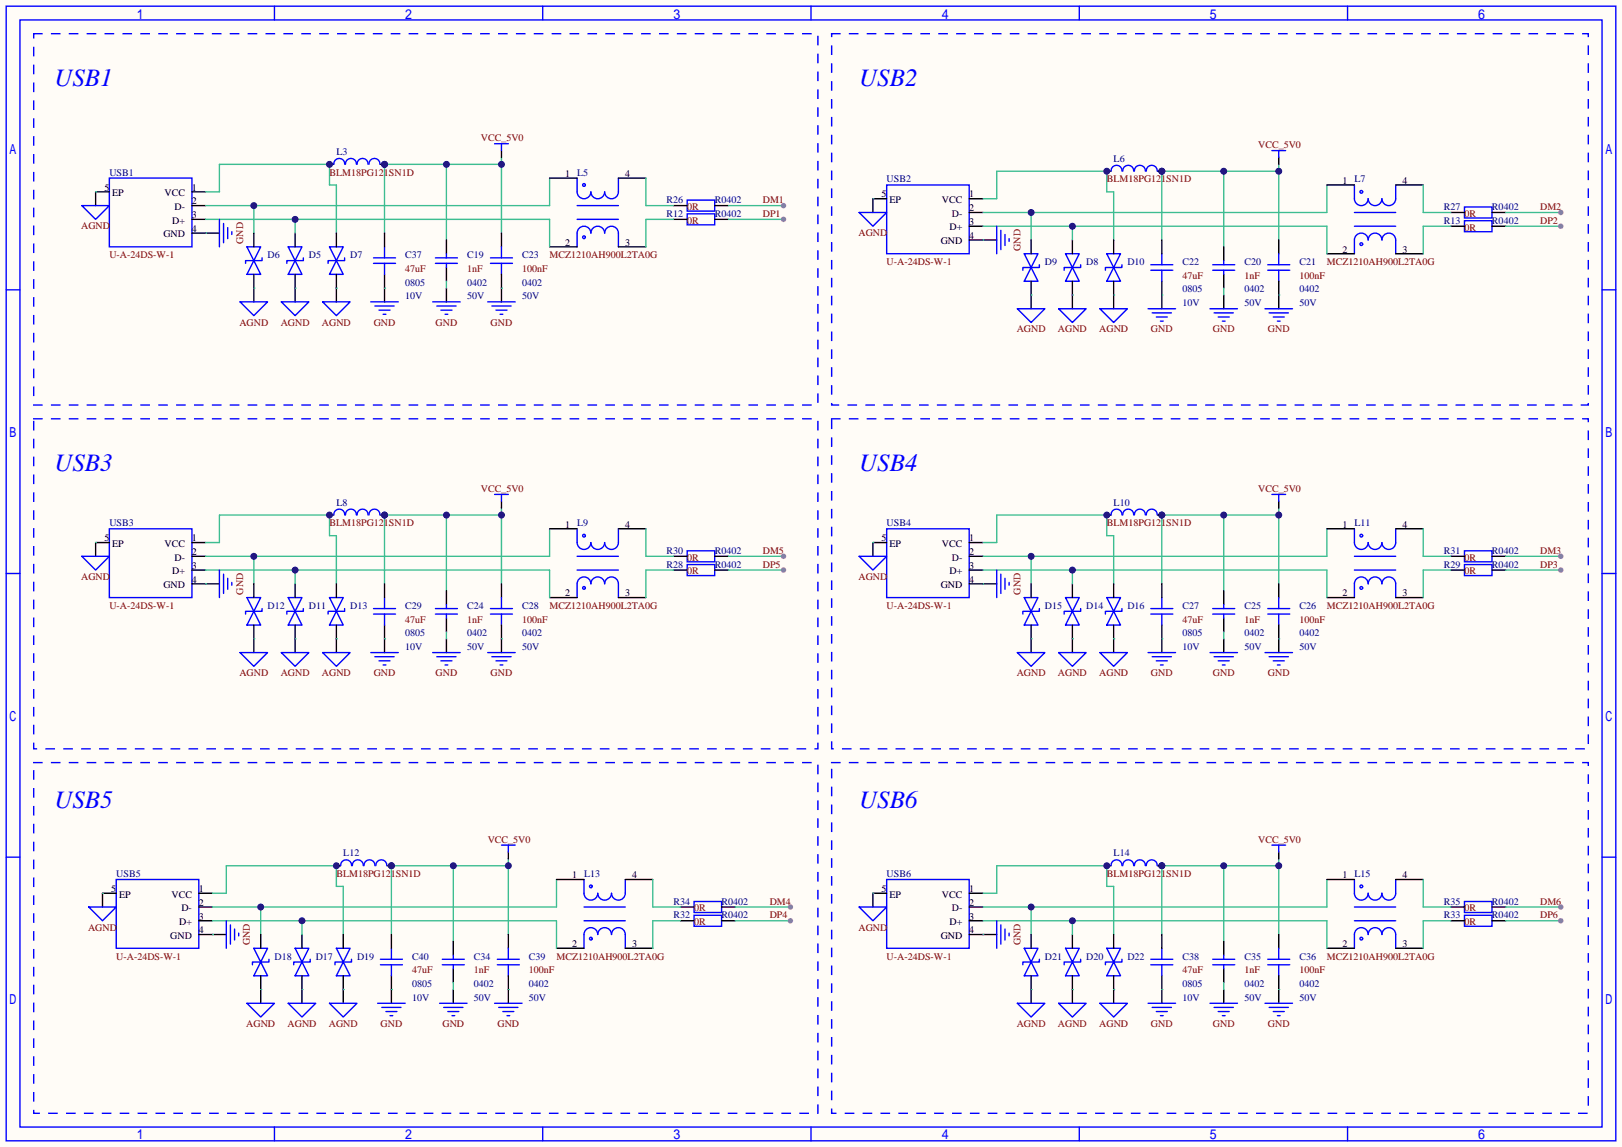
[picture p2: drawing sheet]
<svg xmlns="http://www.w3.org/2000/svg" width="299mm" height="212mm" viewBox="0 0 299 212" stroke-linecap="round" stroke-linejoin="round" font-family="sans-serif">
<defs><g id="words">
<g font-size="4.6" fill="#00f">
<text x="10" y="15.9">USB1</text>
<text x="158.6" y="15.9">USB2</text>
<text x="10" y="87">USB3</text>
<text x="158.6" y="87">USB4</text>
<text x="10" y="149.3">USB5</text>
<text x="158.6" y="149.3">USB6</text>
</g>
<g font-size="1.8" fill="#000080">
<text x="62.1" y="28.6">L3</text>
<text x="205.6" y="29.9">L6</text>
<text x="20.2" y="32.4">USB1</text>
<text x="163.7" y="33.7">USB2</text>
<text x="123.1" y="37.5">R26</text>
<text x="123.1" y="40.1">R12</text>
<text x="132" y="37.5">R0402</text>
<text x="132" y="40.1">R0402</text>
<text x="266.6" y="38.8">R27</text>
<text x="266.6" y="41.3">R13</text>
<text x="275.5" y="38.8">R0402</text>
<text x="275.5" y="41.3">R0402</text>
<text x="49.4" y="47.7">D6</text>
<text x="57" y="47.7">D5</text>
<text x="64.6" y="47.7">D7</text>
<text x="74.8" y="47.7">C37</text>
<text x="86.2" y="47.7">C19</text>
<text x="96.4" y="47.7">C23</text>
<text x="74.8" y="52.8">0805</text>
<text x="86.2" y="52.8">0402</text>
<text x="96.4" y="52.8">0402</text>
<text x="192.9" y="48.9">D9</text>
<text x="200.5" y="48.9">D8</text>
<text x="208.2" y="48.9">D10</text>
<text x="218.3" y="48.9">C22</text>
<text x="229.7" y="48.9">C20</text>
<text x="239.9" y="48.9">C21</text>
<text x="74.8" y="55.3">10V</text>
<text x="86.2" y="55.3">50V</text>
<text x="96.4" y="55.3">50V</text>
<text x="218.3" y="54">0805</text>
<text x="218.3" y="56.6">10V</text>
<text x="229.7" y="54">0402</text>
<text x="229.7" y="56.6">50V</text>
<text x="239.9" y="54">0402</text>
<text x="239.9" y="56.6">50V</text>
<text x="62.1" y="93.4">L8</text>
<text x="205.6" y="93.4">L10</text>
<text x="20.2" y="97.2">USB3</text>
<text x="163.7" y="97.2">USB4</text>
<text x="123.1" y="104.8">R28</text>
<text x="123.1" y="102.3">R30</text>
<text x="132" y="104.8">R0402</text>
<text x="132" y="102.3">R0402</text>
<text x="266.6" y="102.3">R31</text>
<text x="266.6" y="104.8">R29</text>
<text x="275.5" y="102.3">R0402</text>
<text x="275.5" y="104.8">R0402</text>
<text x="49.4" y="112.4">D12</text>
<text x="57" y="112.4">D11</text>
<text x="64.6" y="112.4">D13</text>
<text x="74.8" y="112.4">C29</text>
<text x="86.2" y="112.4">C24</text>
<text x="96.4" y="112.4">C28</text>
<text x="192.9" y="112.4">D15</text>
<text x="200.5" y="112.4">D14</text>
<text x="208.2" y="112.4">D16</text>
<text x="218.3" y="112.4">C27</text>
<text x="229.7" y="112.4">C25</text>
<text x="239.9" y="112.4">C26</text>
<text x="74.8" y="117.5">0805</text>
<text x="86.2" y="117.5">0402</text>
<text x="96.4" y="117.5">0402</text>
<text x="218.3" y="117.5">0805</text>
<text x="229.7" y="117.5">0402</text>
<text x="239.9" y="117.5">0402</text>
<text x="74.8" y="120.1">10V</text>
<text x="86.2" y="120.1">50V</text>
<text x="96.4" y="120.1">50V</text>
<text x="218.3" y="120.1">10V</text>
<text x="229.7" y="120.1">50V</text>
<text x="239.9" y="120.1">50V</text>
<text x="21.5" y="162">USB5</text>
<text x="63.4" y="158.2">L12</text>
<text x="163.7" y="162">USB6</text>
<text x="205.6" y="158.2">L14</text>
<text x="124.3" y="167.1">R34</text>
<text x="133.2" y="167.1">R0402</text>
<text x="266.6" y="167.1">R35</text>
<text x="275.5" y="167.1">R0402</text>
<text x="124.3" y="169.6">R32</text>
<text x="133.2" y="169.6">R0402</text>
<text x="266.6" y="169.6">R33</text>
<text x="275.5" y="169.6">R0402</text>
<text x="50.7" y="177.2">D18</text>
<text x="58.3" y="177.2">D17</text>
<text x="65.9" y="177.2">D19</text>
<text x="76.1" y="177.2">C40</text>
<text x="87.5" y="177.2">C34</text>
<text x="97.7" y="177.2">C39</text>
<text x="192.9" y="177.2">D21</text>
<text x="200.5" y="177.2">D20</text>
<text x="208.2" y="177.2">D22</text>
<text x="218.3" y="177.2">C38</text>
<text x="229.7" y="177.2">C35</text>
<text x="239.9" y="177.2">C36</text>
<text x="76.1" y="182.3">0805</text>
<text x="76.1" y="184.8">10V</text>
<text x="87.5" y="182.3">0402</text>
<text x="87.5" y="184.8">50V</text>
<text x="97.7" y="182.3">0402</text>
<text x="97.7" y="184.8">50V</text>
<text x="218.3" y="182.3">0805</text>
<text x="218.3" y="184.8">10V</text>
<text x="229.7" y="182.3">0402</text>
<text x="229.7" y="184.8">50V</text>
<text x="239.9" y="182.3">0402</text>
<text x="239.9" y="184.8">50V</text>
</g>
<g font-size="1.8" fill="#800000">
<text x="88.8" y="26.1">VCC_5V0</text>
<text x="232.3" y="27.4">VCC_5V0</text>
<text x="60.8" y="32.4">BLM18PG121SN1D</text>
<text x="204.3" y="33.7">BLM18PG121SN1D</text>
<text x="126.9" y="38.8">0R</text>
<text x="126.9" y="41.3">0R</text>
<text x="140.8" y="37.5">DM1</text>
<text x="140.8" y="40.1">DP1</text>
<text x="270.4" y="40.1">0R</text>
<text x="284.4" y="38.8">DM2</text>
<text x="284.4" y="41.3">DP2</text>
<text x="15" y="42.3">AGND</text>
<text x="20.2" y="47.7">U-A-24DS-W-1</text>
<text x="44.9" y="45" transform="rotate(-90 44.9 45)">GND</text>
<text x="101.5" y="47.7">MCZ1210AH900L2TA0G</text>
<text x="158.5" y="43.6">AGND</text>
<text x="188.4" y="46.3" transform="rotate(-90 188.4 46.3)">GND</text>
<text x="270.4" y="42.6">0R</text>
<text x="74.8" y="50.2">47uF</text>
<text x="86.2" y="50.2">1nF</text>
<text x="96.4" y="50.2">100nF</text>
<text x="163.7" y="48.9">U-A-24DS-W-1</text>
<text x="218.3" y="51.5">47uF</text>
<text x="229.7" y="51.5">1nF</text>
<text x="239.9" y="51.5">100nF</text>
<text x="245" y="48.9">MCZ1210AH900L2TA0G</text>
<text x="44.2" y="60.1">AGND</text>
<text x="51.8" y="60.1">AGND</text>
<text x="59.4" y="60.1">AGND</text>
<text x="69" y="60.1">GND</text>
<text x="80.4" y="60.1">GND</text>
<text x="90.6" y="60.1">GND</text>
<text x="187.7" y="61.4">AGND</text>
<text x="195.3" y="61.4">AGND</text>
<text x="203" y="61.4">AGND</text>
<text x="212.5" y="61.4">GND</text>
<text x="223.9" y="61.4">GND</text>
<text x="234.1" y="61.4">GND</text>
<text x="88.8" y="90.9">VCC_5V0</text>
<text x="232.3" y="90.9">VCC_5V0</text>
<text x="60.8" y="97.2">BLM18PG121SN1D</text>
<text x="204.3" y="97.2">BLM18PG121SN1D</text>
<text x="15" y="107.1">AGND</text>
<text x="126.9" y="106.1">0R</text>
<text x="126.9" y="103.6">0R</text>
<text x="140.8" y="102.3">DM5</text>
<text x="140.8" y="104.8">DP5</text>
<text x="158.5" y="107.1">AGND</text>
<text x="270.4" y="103.6">0R</text>
<text x="270.4" y="106.1">0R</text>
<text x="284.4" y="102.3">DM3</text>
<text x="284.4" y="104.8">DP3</text>
<text x="20.2" y="112.4">U-A-24DS-W-1</text>
<text x="44.9" y="109.8" transform="rotate(-90 44.9 109.8)">GND</text>
<text x="101.5" y="112.4">MCZ1210AH900L2TA0G</text>
<text x="163.7" y="112.4">U-A-24DS-W-1</text>
<text x="188.4" y="109.8" transform="rotate(-90 188.4 109.8)">GND</text>
<text x="245" y="112.4">MCZ1210AH900L2TA0G</text>
<text x="74.8" y="115">47uF</text>
<text x="86.2" y="115">1nF</text>
<text x="96.4" y="115">100nF</text>
<text x="218.3" y="115">47uF</text>
<text x="229.7" y="115">1nF</text>
<text x="239.9" y="115">100nF</text>
<text x="44.2" y="124.9">AGND</text>
<text x="51.8" y="124.9">AGND</text>
<text x="59.4" y="124.9">AGND</text>
<text x="69" y="124.9">GND</text>
<text x="80.4" y="124.9">GND</text>
<text x="90.6" y="124.9">GND</text>
<text x="187.7" y="124.9">AGND</text>
<text x="195.3" y="124.9">AGND</text>
<text x="203" y="124.9">AGND</text>
<text x="212.5" y="124.9">GND</text>
<text x="223.9" y="124.9">GND</text>
<text x="234.1" y="124.9">GND</text>
<text x="90" y="155.6">VCC_5V0</text>
<text x="232.3" y="155.6">VCC_5V0</text>
<text x="62.1" y="162">BLM18PG121SN1D</text>
<text x="204.3" y="162">BLM18PG121SN1D</text>
<text x="142.1" y="167.1">DM4</text>
<text x="284.4" y="167.1">DM6</text>
<text x="16.3" y="171.9">AGND</text>
<text x="128.1" y="170.9">0R</text>
<text x="128.1" y="168.3">0R</text>
<text x="142.1" y="169.6">DP4</text>
<text x="158.5" y="171.9">AGND</text>
<text x="270.4" y="168.3">0R</text>
<text x="270.4" y="170.9">0R</text>
<text x="284.4" y="169.6">DP6</text>
<text x="21.5" y="177.2">U-A-24DS-W-1</text>
<text x="46.1" y="174.6" transform="rotate(-90 46.1 174.6)">GND</text>
<text x="76.1" y="179.8">47uF</text>
<text x="87.5" y="179.8">1nF</text>
<text x="97.7" y="179.8">100nF</text>
<text x="102.7" y="177.2">MCZ1210AH900L2TA0G</text>
<text x="163.7" y="177.2">U-A-24DS-W-1</text>
<text x="188.4" y="174.6" transform="rotate(-90 188.4 174.6)">GND</text>
<text x="218.3" y="179.8">47uF</text>
<text x="229.7" y="179.8">1nF</text>
<text x="239.9" y="179.8">100nF</text>
<text x="245" y="177.2">MCZ1210AH900L2TA0G</text>
<text x="45.5" y="189.7">AGND</text>
<text x="53.1" y="189.7">AGND</text>
<text x="60.7" y="189.7">AGND</text>
<text x="70.3" y="189.7">GND</text>
<text x="81.7" y="189.7">GND</text>
<text x="91.9" y="189.7">GND</text>
<text x="187.7" y="189.7">AGND</text>
<text x="195.3" y="189.7">AGND</text>
<text x="203" y="189.7">AGND</text>
<text x="212.5" y="189.7">GND</text>
<text x="223.9" y="189.7">GND</text>
<text x="234.1" y="189.7">GND</text>
</g>
<g font-size="1.8">
<text x="19.3" y="35.2">5</text>
<text x="35.4" y="35.2">1</text>
<text x="104.4" y="32.7">1 L5</text>
<text x="115.4" y="32.7">4</text>
<text x="247.9" y="33.9">1 L7</text>
<text x="259" y="33.9">4</text>
<text x="20.7" y="36.2">EP</text>
<text x="30.4" y="36.2">VCC</text>
<text x="31.8" y="41.3">D+</text>
<text x="32.2" y="38.8">D-</text>
<text x="35.4" y="37.7">2</text>
<text x="35.4" y="40.3">3</text>
<text x="162.8" y="36.5">5</text>
<text x="164.2" y="37.5">EP</text>
<text x="173.9" y="37.5">VCC</text>
<text x="175.7" y="40">D-</text>
<text x="178.9" y="36.5">1</text>
<text x="178.9" y="39">2</text>
<text x="178.9" y="41.6">3</text>
<text x="30.2" y="43.8">GND</text>
<text x="35.4" y="42.8">4</text>
<text x="104.4" y="45.4">2</text>
<text x="115.4" y="45.4">3</text>
<text x="173.7" y="45.1">GND</text>
<text x="175.3" y="42.6">D+</text>
<text x="178.9" y="44.1">4</text>
<text x="247.9" y="46.6">2</text>
<text x="259" y="46.6">3</text>
<text x="19.3" y="100">5</text>
<text x="20.7" y="101">EP</text>
<text x="30.4" y="101">VCC</text>
<text x="35.4" y="100">1</text>
<text x="104.4" y="97.4">1 L9</text>
<text x="115.4" y="97.4">4</text>
<text x="162.8" y="100">5</text>
<text x="164.2" y="101">EP</text>
<text x="173.9" y="101">VCC</text>
<text x="178.9" y="100">1</text>
<text x="247.9" y="97.4">1 L11</text>
<text x="259" y="97.4">4</text>
<text x="31.8" y="106.1">D+</text>
<text x="32.2" y="103.5">D-</text>
<text x="35.4" y="102.5">2</text>
<text x="35.4" y="105.1">3</text>
<text x="35.4" y="107.6">4</text>
<text x="175.3" y="106.1">D+</text>
<text x="175.7" y="103.5">D-</text>
<text x="178.9" y="102.5">2</text>
<text x="178.9" y="105.1">3</text>
<text x="178.9" y="107.6">4</text>
<text x="30.2" y="108.6">GND</text>
<text x="104.4" y="110.1">2</text>
<text x="115.4" y="110.1">3</text>
<text x="173.7" y="108.6">GND</text>
<text x="247.9" y="110.1">2</text>
<text x="259" y="110.1">3</text>
<text x="20.5" y="164.7">5</text>
<text x="22" y="165.8">EP</text>
<text x="31.7" y="165.8">VCC</text>
<text x="36.7" y="164.7">1</text>
<text x="36.7" y="167.3">2</text>
<text x="105.6" y="162.2">1 L13</text>
<text x="116.7" y="162.2">4</text>
<text x="162.8" y="164.7">5</text>
<text x="164.2" y="165.8">EP</text>
<text x="173.9" y="165.8">VCC</text>
<text x="178.9" y="164.7">1</text>
<text x="178.9" y="167.3">2</text>
<text x="247.9" y="162.2">1 L15</text>
<text x="259" y="162.2">4</text>
<text x="31.4" y="173.4">GND</text>
<text x="33.1" y="170.8">D+</text>
<text x="33.5" y="168.3">D-</text>
<text x="36.7" y="169.8">3</text>
<text x="36.7" y="172.4">4</text>
<text x="173.7" y="173.4">GND</text>
<text x="175.3" y="170.8">D+</text>
<text x="175.7" y="168.3">D-</text>
<text x="178.9" y="169.8">3</text>
<text x="178.9" y="172.4">4</text>
<text x="105.6" y="174.9">2</text>
<text x="116.7" y="174.9">3</text>
<text x="247.9" y="174.9">2</text>
<text x="259" y="174.9">3</text>
</g>
</g></defs>
<path d="M0 0h299.5v211.8h-299.5z" fill="#fffcf7"/>
<g fill="none" stroke="#00f" stroke-width=".25">
<path d="M1.1 1.1h297.2v209.6h-297.2zM3.7 3.7h292.1v204.5h-292.1zM50.7 1.1v2.6M100.2 1.1v2.6M149.7 1.1v2.6M199.3 1.1v2.6M248.8 1.1v2.6M20.2 32.9h15.2v12.7h-15.2zM163.7 34.2h15.2v12.7h-15.2zM1.1 53.5h2.6M295.8 53.5h2.5M20.2 97.7h15.2v12.7h-15.2z"/>
<path d="M163.7 97.7h15.2v12.7h-15.2zM1.1 105.9h2.6M295.8 105.9h2.5M1.1 158.3h2.6M295.8 158.3h2.5M21.5 162.4h15.2v12.7h-15.2zM163.7 162.4h15.2v12.7h-15.2zM50.7 208.2v2.5M100.2 208.2v2.5M149.7 208.2v2.5M199.3 208.2v2.5M248.8 208.2v2.5"/>
</g>
<g fill="none" stroke="#000" stroke-width=".25">
<path d="M17.7 35.4h2.5M35.4 35.4h2.6M35.4 38h2.6M161.2 36.7h2.5M178.9 36.7h2.6M178.9 39.2h2.6M35.4 40.5h2.6M35.4 43.1h2.6M178.9 41.8h2.6M178.9 44.3h2.6M17.7 100.2h2.5M35.4 100.2h2.6"/>
<path d="M35.4 102.7h2.6M35.4 105.3h2.6M35.4 107.8h2.6M161.2 100.2h2.5M178.9 100.2h2.6M178.9 102.7h2.6M178.9 105.3h2.6M178.9 107.8h2.6M18.9 165h2.6M36.7 165h2.5M36.7 167.5h2.5M36.7 170.1h2.5"/>
<path d="M36.7 172.6h2.5M161.2 165h2.5M178.9 165h2.6M178.9 167.5h2.6M178.9 170.1h2.6M178.9 172.6h2.6"/>
</g>
<path d="M225.9 159.9v14M236.1 159.9h-21.6v12.7M236.1 158.6v14M39.2 165h2.6v-5.1h20.3v3.8h1.3v8.9M181.5 165h2.5v-5.1h20.3v3.8h1.3v8.9" fill="none" stroke="#3dbd91" stroke-width=".25"/>
<g fill="#000080">
<circle cx="225.9" cy="159.9" r=".63"/>
<circle cx="236.1" cy="159.9" r=".63"/>
<circle cx="214.5" cy="159.9" r=".63"/>
</g>
<path d="M82.4 95.1v14M92.6 95.1h-21.6v12.7M92.6 93.9v13.9" fill="none" stroke="#3dbd91" stroke-width=".25"/>
<g fill="#000080">
<circle cx="71" cy="95.1" r=".63"/>
<circle cx="82.4" cy="95.1" r=".63"/>
<circle cx="92.6" cy="95.1" r=".63"/>
</g>
<path d="M82.4 30.4v13.9M92.6 30.4h-21.6v12.7M92.6 29.1v14" fill="none" stroke="#3dbd91" stroke-width=".25"/>
<g fill="#000080">
<circle cx="82.4" cy="30.4" r=".63"/>
<circle cx="92.6" cy="30.4" r=".63"/>
<circle cx="71" cy="30.4" r=".63"/>
</g>
<path d="M225.9 95.1v14M236.1 95.1h-21.6v12.7M236.1 93.9v13.9" fill="none" stroke="#3dbd91" stroke-width=".25"/>
<g fill="#000080">
<circle cx="225.9" cy="95.1" r=".63"/>
<circle cx="236.1" cy="95.1" r=".63"/>
<circle cx="214.5" cy="95.1" r=".63"/>
</g>
<path d="M225.9 31.6v14M236.1 31.6h-21.6v12.7M236.1 30.4v13.9" fill="none" stroke="#3dbd91" stroke-width=".25"/>
<g fill="#000080">
<circle cx="214.5" cy="31.6" r=".63"/>
<circle cx="225.9" cy="31.6" r=".63"/>
<circle cx="236.1" cy="31.6" r=".63"/>
</g>
<path d="M181.5 100.2h2.5v-5.1h20.3v3.8h1.3v8.9M83.7 159.9v14M93.9 159.9h-21.6v12.7M93.9 158.6v14" fill="none" stroke="#3dbd91" stroke-width=".25"/>
<g fill="#000080">
<circle cx="72.3" cy="159.9" r=".63"/>
<circle cx="83.7" cy="159.9" r=".63"/>
<circle cx="93.9" cy="159.9" r=".63"/>
</g>
<path d="M38 35.4h2.5v-5h20.3v3.8h1.3v8.9M181.5 36.7h2.5v-5.1h20.3v3.8h1.3v8.9M38 100.2h2.5v-5.1h20.3v3.8h1.3v8.9M190.4 167.5v5.1M245 162.4v5.1h-63.5" fill="none" stroke="#3dbd91" stroke-width=".25"/>
<path d="M92.6 27.8v1.3M236.1 29.1v1.3M92.6 92.6v1.3M236.1 92.6v1.3M93.9 157.4v1.2M236.1 157.4v1.2" fill="none" stroke="#000" stroke-width=".25"/>
<path d="M91.3 26.5h2.6M92.6 26.5v1.3M234.8 27.8h2.6M236.1 27.8v1.3M91.3 91.3h2.6M92.6 91.3v1.3M234.8 91.3h2.6M236.1 91.3v1.3M92.6 156.1h2.5M93.9 156.1v1.3M234.8 156.1h2.6M236.1 156.1v1.3" fill="none" stroke="#00f" stroke-width=".25"/>
<circle cx="190.4" cy="167.5" r=".63" fill="#000080"/>
<path d="M46.9 38v5.1M101.5 32.9v5.1h-63.5" fill="none" stroke="#3dbd91" stroke-width=".25"/>
<circle cx="46.9" cy="38" r=".63" fill="#000080"/>
<path d="M190.4 39.2v5.1M245 34.2v5h-63.5" fill="none" stroke="#3dbd91" stroke-width=".25"/>
<circle cx="190.4" cy="39.2" r=".63" fill="#000080"/>
<path d="M101.5 97.7v5h-63.5M46.9 102.7v5.1" fill="none" stroke="#3dbd91" stroke-width=".25"/>
<circle cx="46.9" cy="102.7" r=".63" fill="#000080"/>
<path d="M245 97.7v5h-63.5M190.4 102.7v5.1" fill="none" stroke="#3dbd91" stroke-width=".25"/>
<circle cx="190.4" cy="102.7" r=".63" fill="#000080"/>
<path d="M48.1 167.5v5.1M102.7 162.4v5.1h-63.5" fill="none" stroke="#3dbd91" stroke-width=".25"/>
<circle cx="48.1" cy="167.5" r=".63" fill="#000080"/>
<g fill="none" stroke="#00f" stroke-width=".25">
<path d="M106.6 32.9v2.5a1.27 1.27 0 0 0 1.2 1.3 1.27 1.27 0 0 0 1.3-1.3 1.27 1.27 0 0 0 1.3 1.3 1.27 1.27 0 0 0 1.2-1.3 1.27 1.27 0 0 0 1.3 1.3 1.27 1.27 0 0 0 1.3-1.3v-2.5M106.6 38h7.6M250.1 34.2v2.5a1.27 1.27 0 0 0 1.2 1.3 1.27 1.27 0 0 0 1.3-1.3 1.27 1.27 0 0 0 1.3 1.3 1.27 1.27 0 0 0 1.2-1.3 1.27 1.27 0 0 0 1.3 1.3 1.27 1.27 0 0 0 1.3-1.3v-2.5M250.1 39.2h7.6M45.6 45.6h2.5l-1.2 2.5zM46.9 48.1l1.2 2.6h-2.5zM48.4 47.6v.5h-3.1v.5M53.2 45.6h2.6l-1.3 2.5zM54.5 48.1l1.3 2.6h-2.6zM56 47.6v.5h-3v.5M60.8 45.6h2.6l-1.3 2.5zM62.1 48.1l1.3 2.6h-2.6z"/>
<path d="M63.6 47.6v.5h-3v.5M90.6 47.6h4M90.6 48.6h4M92.6 45.6v2M92.6 48.6v2.1M106.6 45.6v-2.5a1.27 1.27 0 0 1 1.2-1.3 1.27 1.27 0 0 1 1.3 1.3 1.27 1.27 0 0 1 1.3-1.3 1.27 1.27 0 0 1 1.2 1.3 1.27 1.27 0 0 1 1.3-1.3 1.27 1.27 0 0 1 1.3 1.3v2.5M106.6 40.5h7.6M189.1 46.9h2.5l-1.2 2.5zM190.4 49.4l1.2 2.5h-2.5zM191.9 48.9v.5h-3.1v.5M196.7 46.9h2.6l-1.3 2.5zM198 49.4l1.3 2.5h-2.6z"/>
<path d="M199.5 48.9v.5h-3v.5M204.3 46.9h2.6l-1.3 2.5zM205.6 49.4l1.3 2.5h-2.6zM207.1 48.9v.5h-3v.5M234.1 48.9h4M234.1 49.9h4M236.1 46.9v2M236.1 49.9v2M250.1 46.9v-2.6a1.27 1.27 0 0 1 1.2-1.2 1.27 1.27 0 0 1 1.3 1.2 1.27 1.27 0 0 1 1.3-1.2 1.27 1.27 0 0 1 1.2 1.2 1.27 1.27 0 0 1 1.3-1.2 1.27 1.27 0 0 1 1.3 1.2v2.6M250.1 41.8h7.6M106.6 97.7v2.5a1.27 1.27 0 0 0 1.2 1.3 1.27 1.27 0 0 0 1.3-1.3 1.27 1.27 0 0 0 1.3 1.3 1.27 1.27 0 0 0 1.2-1.3 1.27 1.27 0 0 0 1.3 1.3 1.27 1.27 0 0 0 1.3-1.3v-2.5M250.1 97.7v2.5a1.27 1.27 0 0 0 1.2 1.3 1.27 1.27 0 0 0 1.3-1.3 1.27 1.27 0 0 0 1.3 1.3 1.27 1.27 0 0 0 1.2-1.3 1.27 1.27 0 0 0 1.3 1.3 1.27 1.27 0 0 0 1.3-1.3v-2.5"/>
<path d="M45.6 110.4h2.5l-1.2 2.5zM46.9 112.9l1.2 2.5h-2.5zM48.4 112.4v.5h-3.1v.5M53.2 110.4h2.6l-1.3 2.5zM54.5 112.9l1.3 2.5h-2.6zM56 112.4v.5h-3v.5M60.8 110.4h2.6l-1.3 2.5zM62.1 112.9l1.3 2.5h-2.6zM63.6 112.4v.5h-3v.5M90.6 112.4h4M90.6 113.4h4M92.6 110.4v2"/>
<path d="M92.6 113.4v2M106.6 110.4v-2.6a1.27 1.27 0 0 1 1.2-1.2 1.27 1.27 0 0 1 1.3 1.2 1.27 1.27 0 0 1 1.3-1.2 1.27 1.27 0 0 1 1.2 1.2 1.27 1.27 0 0 1 1.3-1.2 1.27 1.27 0 0 1 1.3 1.2v2.6M106.6 105.3h7.6M106.6 102.7h7.6M189.1 110.4h2.5l-1.2 2.5zM190.4 112.9l1.2 2.5h-2.5zM191.9 112.4v.5h-3.1v.5M196.7 110.4h2.6l-1.3 2.5zM198 112.9l1.3 2.5h-2.6zM199.5 112.4v.5h-3v.5M204.3 110.4h2.6l-1.3 2.5zM205.6 112.9l1.3 2.5h-2.6z"/>
<path d="M207.1 112.4v.5h-3v.5M234.1 112.4h4M234.1 113.4h4M236.1 110.4v2M236.1 113.4v2M250.1 110.4v-2.6a1.27 1.27 0 0 1 1.2-1.2 1.27 1.27 0 0 1 1.3 1.2 1.27 1.27 0 0 1 1.3-1.2 1.27 1.27 0 0 1 1.2 1.2 1.27 1.27 0 0 1 1.3-1.2 1.27 1.27 0 0 1 1.3 1.2v2.6M250.1 105.3h7.6M250.1 102.7h7.6M46.9 175.1h2.5l-1.3 2.6zM48.1 177.7l1.3 2.5h-2.5zM49.7 177.2v.5h-3.1v.5M54.5 175.1h2.5l-1.2 2.6z"/>
<path d="M55.8 177.7l1.2 2.5h-2.5zM57.3 177.2v.5h-3.1v.5M62.1 175.1h2.5l-1.2 2.6zM63.4 177.7l1.2 2.5h-2.5zM64.9 177.2v.5h-3.1v.5M91.8 177.2h4.1M91.8 178.2h4.1M93.9 175.1v2.1M93.9 178.2v2M107.8 175.1v-2.5a1.27 1.27 0 0 1 1.3-1.3 1.27 1.27 0 0 1 1.3 1.3 1.27 1.27 0 0 1 1.2-1.3 1.27 1.27 0 0 1 1.3 1.3 1.27 1.27 0 0 1 1.3-1.3 1.27 1.27 0 0 1 1.2 1.3v2.5M107.8 162.4v2.6a1.27 1.27 0 0 0 1.3 1.2 1.27 1.27 0 0 0 1.3-1.2 1.27 1.27 0 0 0 1.2 1.2 1.27 1.27 0 0 0 1.3-1.2 1.27 1.27 0 0 0 1.3 1.2 1.27 1.27 0 0 0 1.2-1.2v-2.6M107.8 170.1h7.6"/>
<path d="M107.8 167.5h7.6M189.1 175.1h2.5l-1.2 2.6zM190.4 177.7l1.2 2.5h-2.5zM191.9 177.2v.5h-3.1v.5M196.7 175.1h2.6l-1.3 2.6zM198 177.7l1.3 2.5h-2.6zM199.5 177.2v.5h-3v.5M204.3 175.1h2.6l-1.3 2.6zM205.6 177.7l1.3 2.5h-2.6zM207.1 177.2v.5h-3v.5M234.1 177.2h4M234.1 178.2h4"/>
<path d="M236.1 175.1v2.1M236.1 178.2v2M250.1 175.1v-2.5a1.27 1.27 0 0 1 1.2-1.3 1.27 1.27 0 0 1 1.3 1.3 1.27 1.27 0 0 1 1.3-1.3 1.27 1.27 0 0 1 1.2 1.3 1.27 1.27 0 0 1 1.3-1.3 1.27 1.27 0 0 1 1.3 1.3v2.5M250.1 162.4v2.6a1.27 1.27 0 0 0 1.2 1.2 1.27 1.27 0 0 0 1.3-1.2 1.27 1.27 0 0 0 1.3 1.2 1.27 1.27 0 0 0 1.2-1.2 1.27 1.27 0 0 0 1.3 1.2 1.27 1.27 0 0 0 1.3-1.2v-2.6M250.1 170.1h7.6M250.1 167.5h7.6"/>
<circle cx="107.8" cy="34.2" r=".25"/>
<circle cx="251.3" cy="35.4" r=".25"/>
<circle cx="107.8" cy="43.8" r=".25"/>
<circle cx="251.3" cy="45.1" r=".25"/>
<circle cx="107.8" cy="98.9" r=".25"/>
<circle cx="251.3" cy="98.9" r=".25"/>
<circle cx="107.8" cy="108.6" r=".25"/>
<circle cx="251.3" cy="108.6" r=".25"/>
<circle cx="109.1" cy="163.7" r=".25"/>
<circle cx="109.1" cy="173.4" r=".25"/>
<circle cx="251.3" cy="163.7" r=".25"/>
<circle cx="251.3" cy="173.4" r=".25"/>
</g>
<g fill="none" stroke="#000" stroke-width=".25">
<path d="M101.5 32.9h5.1M114.2 32.9h5.1M245 34.2h5.1M257.7 34.2h5.1M46.9 43.1v2.5M46.9 50.7v2.5M54.5 43.1v2.5M54.5 50.7v2.5M62.1 43.1v2.5M62.1 50.7v2.5M92.6 43.1v2.5M92.6 50.7v2.5"/>
<path d="M101.5 45.6h5.1M114.2 45.6h5.1M190.4 44.3v2.6M190.4 51.9v2.6M198 44.3v2.6M198 51.9v2.6M205.6 44.3v2.6M205.6 51.9v2.6M236.1 44.3v2.6M236.1 51.9v2.6M245 46.9h5.1M257.7 46.9h5.1"/>
<path d="M101.5 97.7h5.1M114.2 97.7h5.1M213.7 95.1h.8M245 97.7h5.1M257.7 97.7h5.1M46.9 107.8v2.6M46.9 115.4v2.6M54.5 107.8v2.6M54.5 115.4v2.6M62.1 107.8v2.6M62.1 115.4v2.6M92.6 107.8v2.6"/>
<path d="M92.6 115.4v2.6M101.5 110.4h5.1M114.2 110.4h5.1M190.4 107.8v2.6M190.4 115.4v2.6M198 107.8v2.6M198 115.4v2.6M205.6 107.8v2.6M205.6 115.4v2.6M236.1 107.8v2.6M236.1 115.4v2.6M245 110.4h5.1"/>
<path d="M257.7 110.4h5.1M48.1 172.6v2.5M55.8 172.6v2.5M63.4 172.6v2.5M93.9 172.6v2.5M102.7 162.4h5.1M102.7 175.1h5.1M115.4 162.4h5.1M115.4 175.1h5.1M190.4 172.6v2.5M198 172.6v2.5M205.6 172.6v2.5"/>
<path d="M236.1 172.6v2.5M245 162.4h5.1M245 175.1h5.1M257.7 162.4h5.1M257.7 175.1h5.1M48.1 180.2v2.6M55.8 180.2v2.6M63.4 180.2v2.6M93.9 180.2v2.6M190.4 180.2v2.6M198 180.2v2.6M205.6 180.2v2.6"/>
<path d="M236.1 180.2v2.6"/>
</g>
<circle cx="214.5" cy="95.1" r=".63" fill="#000080"/>
<path d="M204.3 95.1h.8" fill="none" stroke="#000" stroke-width=".25"/>
<circle cx="204.3" cy="95.1" r=".63" fill="#000080"/>
<path d="M205.1 95.1a1.01 1.01 0 0 1 1-1.1 1.01 1.01 0 0 1 1.1 1.1M207.3 95.1a1.01 1.01 0 0 1 1-1.1 1.01 1.01 0 0 1 1 1.1M209.4 95.1a1.01 1.01 0 0 1 1.1-1.1 1.01 1.01 0 0 1 1 1.1M211.6 95.1a1.01 1.01 0 0 1 1-1.1 1.01 1.01 0 0 1 1.1 1.1" fill="none" stroke="#00f" stroke-width=".25"/>
<path d="M70.2 95.1h.8" fill="none" stroke="#000" stroke-width=".25"/>
<circle cx="71" cy="95.1" r=".63" fill="#000080"/>
<path d="M60.8 95.1h.8" fill="none" stroke="#000" stroke-width=".25"/>
<circle cx="60.8" cy="95.1" r=".63" fill="#000080"/>
<path d="M61.6 95.1a1.01 1.01 0 0 1 1-1.1 1.01 1.01 0 0 1 1 1.1M63.8 95.1a1.01 1.01 0 0 1 1-1.1 1.01 1.01 0 0 1 1 1.1M65.9 95.1a1.01 1.01 0 0 1 1-1.1 1.01 1.01 0 0 1 1.1 1.1M68.1 95.1a1.01 1.01 0 0 1 1-1.1 1.01 1.01 0 0 1 1 1.1" fill="none" stroke="#00f" stroke-width=".25"/>
<path d="M70.2 30.4h.8" fill="none" stroke="#000" stroke-width=".25"/>
<circle cx="71" cy="30.4" r=".63" fill="#000080"/>
<path d="M60.8 30.4h.8" fill="none" stroke="#000" stroke-width=".25"/>
<circle cx="60.8" cy="30.4" r=".63" fill="#000080"/>
<path d="M61.6 30.3a1.01 1.01 0 0 1 1-1 1.01 1.01 0 0 1 1 1M63.8 30.3a1.01 1.01 0 0 1 1-1 1.01 1.01 0 0 1 1 1M65.9 30.3a1.01 1.01 0 0 1 1-1 1.01 1.01 0 0 1 1.1 1M68.1 30.3a1.01 1.01 0 0 1 1-1 1.01 1.01 0 0 1 1 1" fill="none" stroke="#00f" stroke-width=".25"/>
<path d="M213.7 159.9h.8" fill="none" stroke="#000" stroke-width=".25"/>
<circle cx="214.5" cy="159.9" r=".63" fill="#000080"/>
<path d="M204.3 159.9h.8" fill="none" stroke="#000" stroke-width=".25"/>
<circle cx="204.3" cy="159.9" r=".63" fill="#000080"/>
<path d="M205.1 159.9a1.01 1.01 0 0 1 1-1.1 1.01 1.01 0 0 1 1.1 1.1M207.3 159.9a1.01 1.01 0 0 1 1-1.1 1.01 1.01 0 0 1 1 1.1M209.4 159.9a1.01 1.01 0 0 1 1.1-1.1 1.01 1.01 0 0 1 1 1.1M211.6 159.9a1.01 1.01 0 0 1 1-1.1 1.01 1.01 0 0 1 1.1 1.1" fill="none" stroke="#00f" stroke-width=".25"/>
<path d="M71.5 159.9h.8" fill="none" stroke="#000" stroke-width=".25"/>
<circle cx="72.3" cy="159.9" r=".63" fill="#000080"/>
<path d="M62.1 159.9h.8" fill="none" stroke="#000" stroke-width=".25"/>
<circle cx="62.1" cy="159.9" r=".63" fill="#000080"/>
<path d="M62.9 159.9a1.01 1.01 0 0 1 1-1.1 1.01 1.01 0 0 1 1 1.1M65 159.9a1.01 1.01 0 0 1 1.1-1.1 1.01 1.01 0 0 1 1 1.1M67.2 159.9a1.01 1.01 0 0 1 1-1.1 1.01 1.01 0 0 1 1 1.1M69.4 159.9a1.01 1.01 0 0 1 1-1.1 1.01 1.01 0 0 1 1 1.1" fill="none" stroke="#00f" stroke-width=".25"/>
<path d="M213.7 31.6h.8" fill="none" stroke="#000" stroke-width=".25"/>
<circle cx="214.5" cy="31.6" r=".63" fill="#000080"/>
<path d="M204.3 31.6h.8" fill="none" stroke="#000" stroke-width=".25"/>
<circle cx="204.3" cy="31.6" r=".63" fill="#000080"/>
<g fill="none" stroke="#00f" stroke-width=".25">
<path d="M126.9 37h5.1v2h-5.1zM126.9 39.5h5.1v2h-5.1zM205.1 31.6a1.01 1.01 0 0 1 1-1.1 1.01 1.01 0 0 1 1.1 1.1M207.3 31.6a1.01 1.01 0 0 1 1-1.1 1.01 1.01 0 0 1 1 1.1M209.4 31.6a1.01 1.01 0 0 1 1.1-1.1 1.01 1.01 0 0 1 1 1.1M211.6 31.6a1.01 1.01 0 0 1 1-1.1 1.01 1.01 0 0 1 1.1 1.1M270.4 38.2h5.1v2.1h-5.1zM80.4 48.6h4.1M80.4 47.6h4.1M82.4 46.9v.7M82.4 48.6v.8M223.9 49.9h4.1"/>
<path d="M223.9 48.9h4.1M225.9 48.1v.8M225.9 49.9v.8M270.4 40.8h5.1v2h-5.1zM80.4 113.4h4.1M80.4 112.4h4.1M82.4 111.6v.8M82.4 113.4v.8M126.9 104.3h5.1v2h-5.1zM126.9 101.7h5.1v2.1h-5.1zM223.9 113.4h4.1M223.9 112.4h4.1"/>
<path d="M225.9 111.6v.8M225.9 113.4v.8M270.4 101.7h5.1v2.1h-5.1zM270.4 104.3h5.1v2h-5.1zM81.7 178.2h4M81.7 177.2h4M83.7 176.4v.8M83.7 178.2v.7M128.1 169h5.1v2.1h-5.1zM128.1 166.5h5.1v2h-5.1zM223.9 178.2h4.1M223.9 177.2h4.1"/>
<path d="M225.9 176.4v.8M225.9 178.2v.7M270.4 166.5h5.1v2h-5.1zM270.4 169h5.1v2.1h-5.1z"/>
</g>
<g fill="none" stroke="#000" stroke-width=".25">
<path d="M124.3 38h2.6M132 38h2.5M267.8 39.2h2.6M275.5 39.2h2.5M82.4 44.3v2.6M82.4 49.4v2.5M124.3 40.5h2.6M132 40.5h2.5M225.9 45.6v2.5M225.9 50.7v2.5M267.8 41.8h2.6M275.5 41.8h2.5"/>
<path d="M82.4 109.1v2.5M82.4 114.2v2.5M124.3 102.7h2.6M124.3 105.3h2.6M132 102.7h2.5M132 105.3h2.5M225.9 109.1v2.5M225.9 114.2v2.5M267.8 102.7h2.6M267.8 105.3h2.6M275.5 102.7h2.5M275.5 105.3h2.5"/>
<path d="M83.7 173.9v2.5M83.7 178.9v2.6M125.6 167.5h2.5M125.6 170.1h2.5M133.2 167.5h2.6M133.2 170.1h2.6M225.9 173.9v2.5M225.9 178.9v2.6M267.8 167.5h2.6M267.8 170.1h2.6M275.5 167.5h2.5M275.5 170.1h2.5"/>
</g>
<path d="M181.5 105.3h63.5v5.1M198 105.3v2.5" fill="none" stroke="#3dbd91" stroke-width=".25"/>
<circle cx="198" cy="105.3" r=".63" fill="#000080"/>
<path d="M181.5 41.8h63.5v5.1M198 41.8v2.5" fill="none" stroke="#3dbd91" stroke-width=".25"/>
<circle cx="198" cy="41.8" r=".63" fill="#000080"/>
<path d="M39.2 170.1h63.5v5M55.8 170.1v2.5" fill="none" stroke="#3dbd91" stroke-width=".25"/>
<circle cx="55.8" cy="170.1" r=".63" fill="#000080"/>
<path d="M38 105.3h63.5v5.1M54.5 105.3v2.5" fill="none" stroke="#3dbd91" stroke-width=".25"/>
<circle cx="54.5" cy="105.3" r=".63" fill="#000080"/>
<path d="M38 40.5h63.5v5.1M54.5 40.5v2.6" fill="none" stroke="#3dbd91" stroke-width=".25"/>
<circle cx="54.5" cy="40.5" r=".63" fill="#000080"/>
<path d="M181.5 170.1h63.5v5M198 170.1v2.5" fill="none" stroke="#3dbd91" stroke-width=".25"/>
<circle cx="198" cy="170.1" r=".63" fill="#000080"/>
<g fill="none" stroke="#3dbd91" stroke-width=".25">
<path d="M119.3 32.9v5.1h5M262.8 34.2v5h5M124.3 40.5h-5v5.1M267.8 41.8h-5v5.1M119.3 97.7v5h5M262.8 97.7v5h5M124.3 105.3h-5v5.1M134.5 102.7h10.2M267.8 105.3h-5v5.1M120.5 162.4v5.1h5.1M125.6 170.1h-5.1v5M262.8 162.4v5.1h5"/>
<path d="M267.8 170.1h-5v5"/>
</g>
<circle cx="144.7" cy="102.7" r=".51" fill="#999"/>
<path d="M278 167.5h10.2" fill="none" stroke="#3dbd91" stroke-width=".25"/>
<circle cx="288.2" cy="167.5" r=".51" fill="#999"/>
<path d="M278 102.7h10.2" fill="none" stroke="#3dbd91" stroke-width=".25"/>
<circle cx="288.2" cy="102.7" r=".51" fill="#999"/>
<path d="M278 39.2h10.2" fill="none" stroke="#3dbd91" stroke-width=".25"/>
<circle cx="288.2" cy="39.2" r=".51" fill="#999"/>
<path d="M134.5 38h10.2" fill="none" stroke="#3dbd91" stroke-width=".25"/>
<circle cx="144.7" cy="38" r=".51" fill="#999"/>
<path d="M135.8 167.5h10.1" fill="none" stroke="#3dbd91" stroke-width=".25"/>
<circle cx="145.9" cy="167.5" r=".51" fill="#999"/>
<path d="M278 170.1h10.2" fill="none" stroke="#3dbd91" stroke-width=".25"/>
<circle cx="288.2" cy="170.1" r=".51" fill="#999"/>
<path d="M135.8 170.1h10.1" fill="none" stroke="#3dbd91" stroke-width=".25"/>
<circle cx="145.9" cy="170.1" r=".51" fill="#999"/>
<path d="M134.5 105.3h10.2" fill="none" stroke="#3dbd91" stroke-width=".25"/>
<circle cx="144.7" cy="105.3" r=".51" fill="#999"/>
<path d="M278 105.3h10.2" fill="none" stroke="#3dbd91" stroke-width=".25"/>
<circle cx="288.2" cy="105.3" r=".51" fill="#999"/>
<path d="M278 41.8h10.2" fill="none" stroke="#3dbd91" stroke-width=".25"/>
<circle cx="288.2" cy="41.8" r=".51" fill="#999"/>
<path d="M134.5 40.5h10.2" fill="none" stroke="#3dbd91" stroke-width=".25"/>
<circle cx="144.7" cy="40.5" r=".51" fill="#999"/>
<g fill="none" stroke="#000" stroke-width=".25">
<path d="M17.7 35.4v2.6M161.2 36.7v2.5M38 43.1h2.5M46.9 53.2v2.6M54.5 53.2v2.6M62.1 53.2v2.6M71 43.1v2.5M71 50.7v5.1M82.4 53.2v2.6M92.6 53.2v2.6M181.5 44.3h2.5M190.4 54.5v2.5"/>
<path d="M198 54.5v2.5M205.6 54.5v2.5M214.5 44.3v2.6M214.5 51.9v5.1M225.9 54.5v2.5M236.1 54.5v2.5M17.7 100.2v2.5M38 107.8h2.5M46.9 118v2.5M54.5 118v2.5M62.1 118v2.5M71 107.8v2.6"/>
<path d="M71 115.4v5.1M82.4 118v2.5M92.6 118v2.5M161.2 100.2v2.5M181.5 107.8h2.5M190.4 118v2.5M198 118v2.5M205.6 118v2.5M214.5 107.8v2.6M214.5 115.4v5.1M225.9 118v2.5M236.1 118v2.5"/>
<path d="M18.9 165v2.5M39.2 172.6h2.6M72.3 172.6v2.5M161.2 165v2.5M181.5 172.6h2.5M214.5 172.6v2.5M48.1 182.8v2.5M55.8 182.8v2.5M63.4 182.8v2.5M72.3 180.2v5.1M83.7 182.8v2.5M93.9 182.8v2.5"/>
<path d="M190.4 182.8v2.5M198 182.8v2.5M205.6 182.8v2.5M214.5 180.2v5.1M225.9 182.8v2.5M236.1 182.8v2.5"/>
</g>
<g fill="none" stroke="#00f" stroke-width=".25">
<path d="M15.1 38h5.1l-2.5 2.5zM158.6 39.2h5.1l-2.5 2.6zM40.5 40.5v5.1M41.3 41.3v3.5M42 42v2.1M42.8 42.8v.5M44.3 55.8h5.1l-2.5 2.5zM51.9 55.8h5.1l-2.5 2.5zM59.6 55.8h5l-2.5 2.5zM68.5 55.8h5M69 48.6h4M69 47.6h4"/>
<path d="M69.2 56.5h3.6M70 57.3h2M70.7 58h.5M71 45.6v2M71 48.6v2.1M79.9 55.8h5.1M80.6 56.5h3.6M81.4 57.3h2M82.2 58h.5M90 55.8h5.1M90.8 56.5h3.6M91.6 57.3h2"/>
<path d="M92.3 58h.5M184 41.8v5.1M184.8 42.5v3.6M185.5 43.3v2M186.3 44.1v.5M187.8 57h5.1l-2.5 2.6zM195.5 57h5l-2.5 2.6zM203.1 57h5.1l-2.6 2.6zM212 57h5M212.5 49.9h4M212.5 48.9h4M212.7 57.8h3.6"/>
<path d="M213.5 58.5h2M214.2 59.3h.6M214.5 46.9v2M214.5 49.9v2M223.4 57h5.1M224.2 57.8h3.5M224.9 58.5h2M225.7 59.3h.5M233.6 57h5M234.3 57.8h3.6M235.1 58.5h2M235.8 59.3h.5"/>
<path d="M15.1 102.7h5.1l-2.5 2.6zM40.5 105.3v5.1M41.3 106v3.6M42 106.8v2M42.8 107.6v.5M69 113.4h4M69 112.4h4M71 110.4v2M71 113.4v2M158.6 102.7h5.1l-2.5 2.6zM184 105.3v5.1M184.8 106v3.6"/>
<path d="M185.5 106.8v2M186.3 107.6v.5M212.5 113.4h4M212.5 112.4h4M214.5 110.4v2M214.5 113.4v2M44.3 120.5h5.1l-2.5 2.6zM51.9 120.5h5.1l-2.5 2.6zM59.6 120.5h5l-2.5 2.6zM68.5 120.5h5M69.2 121.3h3.6M70 122h2"/>
<path d="M70.7 122.8h.5M79.9 120.5h5.1M80.6 121.3h3.6M81.4 122h2M82.2 122.8h.5M90 120.5h5.1M90.8 121.3h3.6M91.6 122h2M92.3 122.8h.5M187.8 120.5h5.1l-2.5 2.6zM195.5 120.5h5l-2.5 2.6zM203.1 120.5h5.1l-2.6 2.6z"/>
<path d="M212 120.5h5M212.7 121.3h3.6M213.5 122h2M214.2 122.8h.6M223.4 120.5h5.1M224.2 121.3h3.5M224.9 122h2M225.7 122.8h.5M233.6 120.5h5M234.3 121.3h3.6M235.1 122h2M235.8 122.8h.5"/>
<path d="M16.4 167.5h5.1l-2.6 2.6zM41.8 170.1v5M42.5 170.8v3.6M43.3 171.6v2M44.1 172.3v.5M70.2 178.2h4.1M70.2 177.2h4.1M72.3 175.1v2.1M72.3 178.2v2M158.6 167.5h5.1l-2.5 2.6zM184 170.1v5M184.8 170.8v3.6"/>
<path d="M185.5 171.6v2M186.3 172.3v.5M212.5 178.2h4M212.5 177.2h4M214.5 175.1v2.1M214.5 178.2v2M45.6 185.3h5.1l-2.6 2.5zM53.2 185.3h5.1l-2.5 2.5zM60.8 185.3h5.1l-2.5 2.5zM69.7 185.3h5.1M70.5 186.1h3.5M71.2 186.8h2.1"/>
<path d="M72 187.6h.5M81.2 185.3h5M81.9 186.1h3.6M82.7 186.8h2M83.4 187.6h.5M91.3 185.3h5.1M92.1 186.1h3.5M92.8 186.8h2.1M93.6 187.6h.5M187.8 185.3h5.1l-2.5 2.5zM195.5 185.3h5l-2.5 2.5zM203.1 185.3h5.1l-2.6 2.5z"/>
<path d="M212 185.3h5M212.7 186.1h3.6M213.5 186.8h2M214.2 187.6h.6M223.4 185.3h5.1M224.2 186.1h3.5M224.9 186.8h2M225.7 187.6h.5M233.6 185.3h5M234.3 186.1h3.6M235.1 186.8h2M235.8 187.6h.5"/>
</g>
<g fill="none" stroke="#3dbd91" stroke-width=".25">
<path d="M17.7 35.4h.1M161.2 36.7h.1M38 43.1h.1M46.9 53.2h.1M54.5 53.2h.1M62.1 53.2h.1M71 53.2h.1M82.4 51.9v1.3M92.6 53.2h.1M181.5 44.3h.1M190.4 54.5h.1M198 54.5h.1"/>
<path d="M205.6 54.5h.1M214.5 54.5h.1M225.9 53.2v1.3M236.1 54.5h.1M17.7 100.2h.1M38 107.8h.1M46.9 118h.1M54.5 118h.1M62.1 118h.1M71 118h.1M82.4 116.7v1.3M92.6 118h.1"/>
<path d="M161.2 100.2h.1M181.5 107.8h.1M190.4 118h.1M198 118h.1M205.6 118h.1M214.5 118h.1M225.9 116.7v1.3M236.1 118h.1M18.9 165h.1M39.2 172.6h.1M161.2 165h.1M181.5 172.6h.1"/>
<path d="M48.1 182.8h.1M55.8 182.8h.1M63.4 182.8h.1M72.3 182.8h.1M83.7 181.5v1.3M93.9 182.8h.1M190.4 182.8h.1M198 182.8h.1M205.6 182.8h.1M214.5 182.8h.1M225.9 181.5v1.3M236.1 182.8h.1"/>
</g>
<path d="M6.2 6.2h144.8v68.6h-144.8zM153.5 6.2h139.7v68.6h-139.7zM6.2 77.3h144.8v61h-144.8zM153.5 77.3h139.7v61h-139.7zM6.2 140.8h144.8v64.8h-144.8zM153.5 140.8h139.7v64.8h-139.7z" fill="none" stroke="#00f" stroke-width=".25" stroke-dasharray="1.5 1.8"/>
<use href="#words"/>
</svg>
